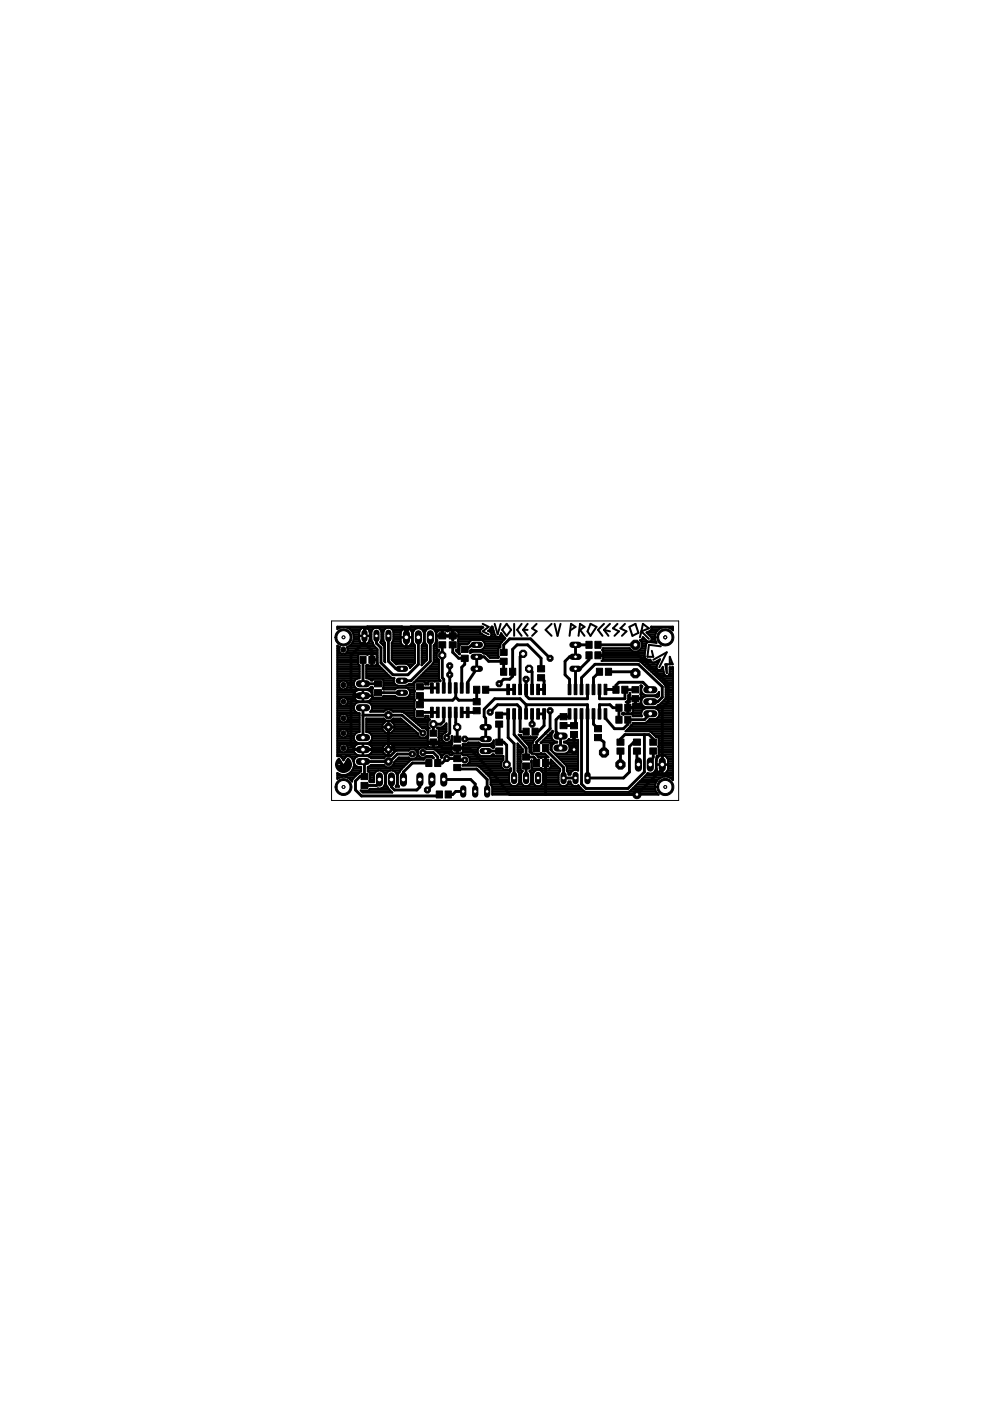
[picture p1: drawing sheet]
<svg xmlns="http://www.w3.org/2000/svg" width="210mm" height="297mm" viewBox="0 0 210 297" stroke-linecap="round" stroke-linejoin="round" font-family="sans-serif">
<g fill="#000" stroke="#000" stroke-width=".21">
<path d="M71.7 133.7a1.82 1.82 0 0 1 2.8 .6 1.82 1.82 0 0 1-1.3 2.6 1.82 1.82 0 0 1-2.2-1.8h.4a1.41 1.41 0 0 1 2-1.3 1.41 1.41 0 0 1 .3 2.4 1.41 1.41 0 0 1-2.2-.8l-.1-.3h-.4a1.76 1.76 0 0 1 .7-1.4z" fill-rule="evenodd"/>
<path d="M139.6 134a1.82 1.82 0 0 1 3 .1 1.82 1.82 0 0 1-1 2.8 1.82 1.82 0 0 1-2.4-1.8h.5a1.42 1.42 0 0 1 2.1-1.2 1.42 1.42 0 0 1 .1 2.4 1.42 1.42 0 0 1-2.2-.9v-.3h-.5z" fill-rule="evenodd"/>
<path d="M72.5 158.2a.52 .52 0 0 1 .8 .2 .52 .52 0 0 1-.4 .7 .52 .52 0 0 1-.6-.5l.6-.1v.2l-.6-.1z" fill-rule="evenodd"/>
<path d="M72.5 155a.52 .52 0 0 1 .8 .2 .52 .52 0 0 1-.4 .8 .52 .52 0 0 1-.6-.6l.6-.1v.2l-.6-.1z" fill-rule="evenodd"/>
<path d="M72.5 151.8a.53 .53 0 0 1 .8 .3 .53 .53 0 0 1-.4 .7 .53 .53 0 0 1-.6-.5l.5-.2 .1 .2h-.6z" fill-rule="evenodd"/>
<path d="M72.4 148.5a.53 .53 0 0 1 .8-.1 .53 .53 0 0 1-.2 .9 .53 .53 0 0 1-.7-.5l.5-.1 .1 .1h-.6z" fill-rule="evenodd"/>
<path d="M71.4 165.7a1.79 1.79 0 0 1 2.9 .2 1.79 1.79 0 0 1-1 2.7 1.79 1.79 0 0 1-2.3-1.7h.5a1.39 1.39 0 0 1 2-1.2 1.39 1.39 0 0 1 .2 2.3 1.39 1.39 0 0 1-2.2-.8v-.3h-.5z" fill-rule="evenodd"/>
<path d="M71.4 161.6a.65 .65 0 0 1 1.1 .2 .65 .65 0 0 1-.5 .9 .65 .65 0 0 1-.8-.6h.4a.25 .25 0 0 1 .4-.2 .25 .25 0 0 1 0 .4 .25 .25 0 0 1-.4-.1l-.4-.1z" fill-rule="evenodd"/>
<path d="M139.6 165.7a1.82 1.82 0 0 1 3 .1 1.82 1.82 0 0 1-1 2.8 1.82 1.82 0 0 1-2.4-1.7h.5a1.42 1.42 0 0 1 2.1-1.2 1.42 1.42 0 0 1 .1 2.4 1.42 1.42 0 0 1-2.2-.9v-.3h-.5z" fill-rule="evenodd"/>
<circle cx="72.8" cy="137.7" r=".55"/>
<circle cx="72.8" cy="145.2" r=".55"/>
</g>
<g fill="#000" stroke="#000" stroke-width=".21">
<path d="M76.3 139.1h1.3v1.5h-1.3zM78.2 139.1h1.3v1.5h-1.3zM93 134.2h1.5v1.3h-1.5zM93 136.1h1.5v1.3h-1.5zM95.2 134.2h1.5v1.3h-1.5zM95.2 136.1h1.5v1.3h-1.5zM97.8 137h1.5v1.3h-1.5zM97.8 138.9h1.5v1.3h-1.5zM106 139.6h1.5v1.3h-1.5zM106 137.6h1.5v1.4h-1.5zM124.2 138.2h1.3v1.5h-1.3zM124.2 136h1.3v1.5h-1.3z"/>
<path d="M126.1 138.2h1.3v1.5h-1.3zM126.1 136h1.3v1.5h-1.3zM79.4 146.2h1.5v1.3h-1.5zM79.4 144.3h1.5v1.3h-1.5zM88.3 150.7h1.5v1.3h-1.5zM88.3 148.8h1.5v1.3h-1.5zM88.3 144.9h1.5v1.4h-1.5zM88.3 146.9h1.5v1.3h-1.5zM91.1 156.7h1.5v1.3h-1.5zM91.1 154.8h1.5v1.3h-1.5zM91.3 149.9h.6v2.2h-.6zM91.3 144.8h.6v2.2h-.6z"/>
<path d="M92.5 149.9h.6v2.2h-.6zM92.5 144.8h.6v2.2h-.6zM93.8 149.9h.6v2.2h-.6zM93.8 144.8h.6v2.2h-.6zM95.1 149.9h.6v2.2h-.6zM95.1 144.8h.6v2.2h-.6zM96.2 157.9h1.5v1.4h-1.5zM96.2 156.1h1.5v1.3h-1.5zM96.3 149.9h.6v2.2h-.6zM96.3 144.8h.6v2.2h-.6zM97.6 149.9h.6v2.2h-.6zM97.6 144.8h.6v2.2h-.6z"/>
<path d="M98.9 149.9h.6v2.2h-.6zM98.9 144.8h.6v2.2h-.6zM100.3 150h1.5v1.3h-1.5zM100.3 148.1h1.5v1.3h-1.5zM100.4 145.5h1.3v1.5h-1.3zM102.3 145.5h1.3v1.5h-1.3zM105.1 152.9h1.5v1.3h-1.5zM105.1 151h1.5v1.3h-1.5zM105.1 156.7h1.5v1.3h-1.5zM105.1 158.6h1.5v1.3h-1.5zM106.1 141.7h1.3v1.5h-1.3zM107.4 150.3h.6v2.2h-.6z"/>
<path d="M107.4 145.1h.6v2.2h-.6zM108 141.7h1.3v1.5h-1.3zM108.7 150.3h.6v2.2h-.6zM108.7 145.1h.6v2.2h-.6zM110 150.3h.6v2.2h-.6zM110 145.1h.6v2.2h-.6zM110.8 159.9h1.5v1.3h-1.5zM110.9 154.4h1.3v1.5h-1.3zM111.3 150.3h.5v2.2h-.5zM111.3 145.1h.5v2.2h-.5zM112.5 150.3h.6v2.2h-.6zM112.5 145.1h.6v2.2h-.6z"/>
<path d="M112.8 154.4h1.3v1.5h-1.3zM113.1 157.9h1.3v1.4h-1.3zM113.8 150.3h.6v2.2h-.6zM113.8 145.1h.6v2.2h-.6zM114 141.1h1.5v1.4h-1.5zM114 143h1.5v1.4h-1.5zM115 157.9h1.3v1.4h-1.3zM115.1 150.3h.6v2.2h-.6zM115.1 145.1h.6v2.2h-.6zM118.7 153.2h1.5v1.3h-1.5zM118.7 151.3h1.5v1.3h-1.5zM120.5 150.3h.6v2.2h-.6z"/>
<path d="M120.5 145.1h.6v2.2h-.6zM121 155.1h1.4v1.3h-1.4zM121 153.2h1.4v1.3h-1.4zM121.7 150.3h.6v2.2h-.6zM121.7 145.1h.6v2.2h-.6zM123 150.3h.6v2.2h-.6zM123 145.1h.6v2.2h-.6zM124.3 150.3h.6v2.2h-.6zM124.3 145.1h.6v2.2h-.6zM125.5 150.3h.6v2.2h-.6zM125.5 145.1h.6v2.2h-.6zM126 153.8h1.5v1.4h-1.5z"/>
<path d="M126 155.7h1.5v1.3h-1.5zM126.4 141.7h1.4v1.5h-1.4zM126.8 150.3h.6v2.2h-.6zM126.8 145.1h.6v2.2h-.6zM128.1 150.3h.6v2.2h-.6zM128.1 145.1h.6v2.2h-.6zM128.4 141.7h1.3v1.5h-1.3zM129.9 145.5h1.4v1.5h-1.4zM130.6 151.8h1.3v1.5h-1.3zM130.6 149.3h1.3v1.5h-1.3zM130.8 158.6h1.5v1.3h-1.5zM130.8 156.7h1.5v1.3h-1.5z"/>
<path d="M131.8 145.5h1.3v1.5h-1.3zM132.5 151.8h1.3v1.5h-1.3zM132.5 149.3h1.3v1.5h-1.3zM134 145.6h1.5v1.3h-1.5zM134 147.5h1.5v1.3h-1.5zM134.3 158.6h1.5v1.3h-1.5zM134.3 156.7h1.5v1.3h-1.5zM137.8 158.6h1.5v1.3h-1.5zM137.8 156.7h1.5v1.3h-1.5zM76.5 165.9h1.5v1.3h-1.5zM76.5 164h1.5v1.3h-1.5zM90.3 161h1.3v1.5h-1.3z"/>
<path d="M92.2 161h1.3v1.5h-1.3zM92.5 167.7h1.3v1.5h-1.3zM94.4 167.7h1.3v1.5h-1.3zM96.2 160.2h1.5v1.3h-1.5zM96.2 162.1h1.5v1.3h-1.5zM110.8 161.8h1.5v1.3h-1.5zM113.1 161h1.3v1.5h-1.3zM115 161h1.3v1.5h-1.3z"/>
<circle cx="82.4" cy="161.5" r=".87"/>
</g>
<g fill="none" stroke="#000" stroke-width=".61">
<path d="M77 139.9v5.1M77.3 136.1l-2.9 2.8v7.3l1.3 1.3M79.8 134.8v1.6l1 1v3.1l2.5 2.6h3.2l2.2-2.3v-5.7M82.4 134.8v5.4l1.5 1.6h1.3M86.2 133.9v1.2M86.2 133.9l-1-1h-7.3l-.6 .6v2.9l1.6 1.6v1.9M86.2 133.9l.9-1h7.9l1 1v1.2M91.2 135.1v5.1l-4.1 4.1h-1.9M93.8 136.7v7l.3 .3v1.9M93.8 134.8h2.2M96 136.7v1.6l1.3 1.3h1.2M98.5 139.6h.1"/>
<path d="M98.5 139.6v1.2l-.6 .7v4.4M101.1 136.7h-1l-1.3 1h-.3M106.8 138.3v-1.6l1.3-1.3h4.4l4.1 4.2M110.9 138.6l-.6 .7v6.9M124.9 136.7h-2.9v2.6h-1.2l-1 .9v2.9l1 .9v2.2M124.9 138.9v1l-1.9 1.9h-1v4.4M126.8 138.9h8.6l6.3 6.1v3.8l-1.3 1.3M126.8 136.7h7.9M75.7 147.5l-1.3 1.3v9.2l1 .9h7.3l1.2-1.3h7.6l.4-.3 .9 .3 1 1h5.7l5.1 5.4 3.5 4.4h26.9l5.4-5.4v-12.9M75.7 147.5h1.3M77 150.1v6.3M77 151.6h8.2l4.5 3.8"/>
<path d="M77 145h3.1M77 145h.1M80.1 146.9h5.1M82.4 154.2v4.7M87.4 159.9h-3.1l-1.6 1.6h-5.7l.3 .3v2.8M89 145.6l.3 .3h3.5M89 147.5v1.9M89.7 159.6h2.2l.9 .9v1.3h1l.9-1h2.2l.4 .3h1.2M92.8 151h-3.5l-.3 .3M94.1 151v1.9l-.6 .6h-1.6v1.9M95.4 141.2v4.7M95.4 151v4.4l-.7 .7v.3"/>
<path d="M96.6 145.9v1.9M96.6 151v2.2l.3 1v2.5M96.6 147.8l-.6 .7h-7M101.1 150.7l-.7 .3h-2.5M101.1 146.2v2.6l-.3-.3h-3.5l-.7-.7M101.1 146.2v.1M103 159.2h2.2l.3 .4 .4-.3M103.9 151l1.6-1.6h4.1l.7 .7v5h1.2M105.8 151.6l-.2-.2h2.1v5l1.3 1.2v7.4M105.8 153.5v3.9M105.8 157.3h1l.6 .7v4.1M106.8 142.4v-2.2h-3.2l-.9-.9h-1.6v2.5l-1.9 2.9v1.2"/>
<path d="M106.8 142.4h.1M108.7 142.4v.1M109 151.4v4.3l2.5 2.9v1.9h1.6l.4 .3v.7l.3 .3M109 146.2h-6M111.5 149.4h13.1v15.6h7.6l1.3-1.3v-5.4l.9-.9h.6M111.5 149.4l-1.2-1.3h-5.4l-2.2 2.3v1.6l.3 .3v4.4h-4.5M111.5 144v3.5l.7 .6h12.4v-1.9M111.5 149.4v2M112.2 141.8l.6 .6v3.8M112.8 151.4v2.1M114.1 151.4h1.3v2.5l-1.3 1.2h-.6M114.7 141.8v-2.2l-2.8-2.9h-2.3l-.9 1v5.7l-.6 .6h-1.3l-1 1"/>
<path d="M114.7 143.7l.7 .6v1.9h-1.3M115.7 158.6v.3l3.8 3.8v2.3h2.5M115.7 155.4l-1.9 1.9v1.3M116.6 154.5l-.9 .9M116.6 150.7v3.8M119.5 152h.1M120.8 152h-2.3l-.6 .6v2.5l1 1v2.5M120.8 152h.1M120.8 151.4v.6M121.7 155.7v3.2M122 151.4v2.1l-.3 .4-2.2-.1M123.3 146.2v-2.5l2.9-2.9h9.2l5 4.8v2.2l-.9 1h-1.6"/>
<path d="M123.3 151.4v14.8l.9 1h8.9l3.5-3.5v-8M125.8 151.4v2.1l1 1M125.8 146.2h.1M126.8 156.4l1.3 .9v2.3M127.1 151.4v-2h2.2l.7 .7h1.2v2.5M127.1 146.2v1.9h5.4v-1.9M127.1 142.4l-1.3 1.3v2.5M128.4 146.2h2.2M129 142.4h5.1l.3 .3h.3M131.6 157.4v-.7l.9-1h5.1l.9 1v.7M131.6 159.2v2.9M132.5 146.2h2.2"/>
<path d="M133.1 150.1h7.3M134.7 148.1v2M135 159.2v2.9h.4M137.9 146.2l-1.6-1.5h-5.1l-.6 .6v1.3M137.9 151.3l-1.3 1.3h-3.5v.9l-.9 1h-1.9l-1.9-2.2v-.9M138.5 159.2v1.3l-.6 1.6M77.3 166.5v.1M77.3 164.6h-1l-.9 1v1.9l1.2 1.3h15.9l.7-.4M77.3 164.6v.1M80.5 165.3v.9l-.7 .3h-2.5M83 165.3v1.6l.6 .6h4.8l.6-.6v-1.6M90.9 161.8h-3.5l-1.9 1.9v1.6"/>
<path d="M91.6 165.3v1.2l-1 1M94.1 165.3h5.7l1 .9v1.6M96.9 162.7l.4 .3h3.8l2.2 2.3v2.5M98.2 167.8h-1.6l-.6 .6h-1M111.5 162.4v2.6M115.7 161.8v6.6"/>
</g>
<g fill="none" stroke="#000" stroke-width=".42">
<path d="M71.5 138.6h8.6M71.5 133h.8M71.5 139.8h4.4M71.5 137.1h.5M71.5 139.4h4.4M71.5 139h4.4M71.5 138.3h.5M71.5 137.9h.4M71.5 137.5h.4M71.7 133.2l-.2 .2v-.5h30.7l.3 .1-.6 .5M71.7 133.2h.1M72 137.2l-.2 .5 .2 .6 .5 .3"/>
<path d="M72 137.2l-.5-.3v23.4h.1M72 137.2h.1M72.6 132.9l.9 .1M72.6 132.9h.1M72.6 132.9l-.9 .3M73.5 133l.8 .5M73.5 133h.1M73.6 133h28.8M73.6 138.3h6.5M73.7 137.5h6.2M73.7 137.1h5.8M73.7 137.9h6.4"/>
<path d="M74.2 133.4h2.3M74.3 136.8h.1M74.3 136.8l-.7 .4 .1 .5-.1 .6-.5 .3M74.3 136.8h4.9M74.3 133.5l.6 .7M74.3 133.5h.1M74.5 133.8h1.7M74.6 136.4h2M74.8 134.2h1.4M74.9 136l-.6 .8M74.9 134.2h.1M74.9 136v.1"/>
<path d="M74.9 134.2l.2 .9-.2 .9M74.9 136h1.4M74.9 134.5h1.3M75 135.7h1.2M75 134.9h1.2M75 135.3h1.2M76.2 134.8h2.2M77.2 133a1.13 1.13 0 0 0-1 1.1v1.5a1.13 1.13 0 0 0 1.1 1 1.13 1.13 0 0 0 1.1-1v-1.5l-.3-.7M77.3 135.7h.1M77.3 133v3.6M77.3 136.4h.1M77.3 136h.1"/>
<path d="M77.3 135.3h.1M77.3 134.9h.1M77.3 134.5h.1M77.3 134.2h.1M77.3 133.8h.1M77.3 133.4h.1M77.4 133l.7 .4M77.9 136.4h1.2M78.1 133.4h1M78.1 138.7l-.2 .1-1.8-.1-.2 .3v1.8l.3 .3v2.7a1.18 1.18 0 0 0-1.2 1 1.18 1.18 0 0 0 1 1.3M78.3 136h.6M78.3 133.8h.5"/>
<path d="M78.4 135.7h.3M78.4 135.3h.3M78.4 134.9h.3M78.4 134.5h.3M78.4 134.2h.3M78.7 138.7v1.1h1.4M78.7 139.4h.3M78.7 139h.3M79 138.7v2.4h.7l.2-.3 .1-.8h-1.3v1.1l-.8-.2-.2 .2v2.7l.7 .2 .3 .3h.3l.2-.4M79.6 138.7l.3 .3 .1 .8M79.9 139h.2M80 139.4h.1"/>
<path d="M80.6 133.4h1M80.8 136h.6M80.8 136.4h.8M80.8 133.8h.6M80.9 135.7h.4M80.9 135.3h.4M80.9 134.9h.4M80.9 134.5h.4M80.9 134.2h.4M81.2 136.8h.4M81.4 137.1h.2M81.5 138.6h.1"/>
<path d="M81.5 139.8h.1M81.5 139.4h.1M81.5 139h.1M81.5 138.3h.1M81.5 137.9h.1M81.5 137.5h.1M83.1 138.6h4.9M83.1 136.8h2.2M83.1 139.8h4.9M83.1 137.1h4.9M83.1 139.4h4.9M83.1 139h4.9"/>
<path d="M83.1 138.3h4.9M83.1 137.9h4.9M83.1 137.5h4.9M83.1 136.4h1.9M83.1 133.4h2.3M83.3 136h1.6M83.4 133.8h1.7M83.4 135.7h1.5M83.4 135.3h1.5M83.4 134.9h1.5M83.4 134.5h1.5M83.4 134.2h1.6"/>
<path d="M84.9 136v-.8h2.5v.8M86.1 133.2a1.19 1.19 0 0 0-1.2 1.1v.8h2.5v-1l-.4-.7M86.1 133.2h.1M86.1 136.8h.1M86.1 135.7h.1M86.1 133.2v3.9a1.23 1.23 0 0 1-1.2-1.1M86.1 136.4h.1M86.1 136h.1M86.1 135.3h.1M86.1 134.9h.1M86.1 134.5h.1M86.1 134.2h.1"/>
<path d="M86.1 133.8h.1M86.1 133.4h.1M86.9 133.4h1.1M87 133.4l-.8-.2v3.9M87 136.8h.9M87.2 133.8h.5M87.3 136.4h.4M87.4 134.2h.1M87.4 135.7h.1M87.4 136a1.19 1.19 0 0 1-1.1 1.1M87.4 136h.1M87.4 135.3h.1"/>
<path d="M87.4 134.9h.1M87.4 134.5h.1M87.5 134.1a1.2 1.2 0 0 1 1.2-.9 1.2 1.2 0 0 1 1.2 .9M87.5 134.1v2l.5 .7v3.7l-1.1 1.1-.4-.7M89.4 133.4h1.2M89.4 138.6h1.1M89.4 139.8h1.1M89.4 137.1h1.1M89.4 139.4h1.1M89.4 139h1.1M89.4 138.3h1.1M89.4 137.9h1.1"/>
<path d="M89.4 137.5h1.1M89.5 136.8h1M89.7 133.8h.5M89.7 136.4h.5M89.9 135.7h.2M89.9 134.1v2l-.5 .7v4.3l1.1-1.2v-3.1l-.4-.7v-2M89.9 136h.2M89.9 135.3h.2M89.9 134.9h.2M89.9 134.5h.2M89.9 134.2h.2M90.1 134.1a1.2 1.2 0 0 1 1.1-.9 1.2 1.2 0 0 1 1.2 .9"/>
<path d="M91.9 133.4h10M91.9 138.6h.7M91.9 139.8h1M91.9 137.1h.7M91.9 139.4h.7M91.9 139h.7M91.9 138.3h.9M91.9 137.9h1.2M91.9 137.5h.7M92 136.8h.6M92.3 133.8h.5M92.3 136.4h.3"/>
<path d="M92.4 135.7h.2M92.4 134.1v2l-.5 .7-.1 3.8-4.3 4.3-.8 .1-.6 .4M92.4 136h.2M92.4 135.3h.2M92.4 134.9h1.3M92.4 134.5h.2M92.4 134.2h.2M92.6 139.4l.5 .5v3.9l.3 .6h-1l-.2 .1-.2-.1h-.9l-.3 .2v.5h-.6v-.3l-.3-.3h-1.8l-.2 .3v1.6l.1 .2-.1 .1v1.6l.1 .2-.1 .1v1.6M92.6 135.6v-.7h1.1v-1.2l-.9 .1-.2 .3v.6h4.6v-.7l-.2-.2-.9-.1v2h-.2v-2h-.7l-.3 .2-.3-.2h-.7v1.2h3.3v.7M92.6 135.6v1.9l.5 .3v.2l-.5 .5v.9M93.7 134.5h.2M93.7 134.2h.2"/>
<path d="M93.7 133.8h.2M93.9 134.9h2M94.8 133.8h.2M95.9 135.3h.2M95.9 134.5h.2M95.9 134.2h.2M95.9 133.8h.2M96.1 134.9h7M96.7 137.9h.7M97 138.3h.4M97 133.8h4.7M97.2 136.8h.3"/>
<path d="M97.2 137.1h.2M97.2 137.5h.2M97.2 136.4h2.2M97.2 136h2.4M97.2 135.7h9.6M97.2 135.6v1.9l-.5 .3v.2l.7 .7 .1-.1-.1-.1v-1.6l.2-.3h1.5l.3-.2M97.2 135.3h9.8M97.2 134.5h5.1M97.2 134.2h4.6M97.3 138.6h.2M99.7 138.3h.3M99.7 137.9h5.9"/>
<path d="M100.2 135.7l-.4 .1-.4 .6M101.7 133.7v.1M101.7 133.8l.1 .3M101.8 133.7h-.1M101.8 134.1v.1M101.9 133.5h.1M101.9 133.5l-.1 .2M102 135.7a1.09 1.09 0 0 1 .8 1 1.09 1.09 0 0 1-.8 1.1l-2-.1-.3 .2v.6l.5-.3h1.8l.5 .4 .6 .1M102.1 138.3h3.5M102.3 132.3l1.3 .6-1.3 1 1.3 .6M102.4 137.5h3.2M102.6 136h3.9"/>
<path d="M102.7 137.1h3.4M102.8 136.4h3.4M102.8 136.8h3.3M103 138.6h2.6M103.1 138.7l.8 .8 1.7-.1M103.4 139h2.2M103.5 133.8h1.2M103.8 139.4h1.8M104 133.4h.6M104.1 134.9h1M104.1 133.3l-.6 .5 .5 .2a.62 .62 0 0 1 .2 .8 .62 .62 0 0 1-.7 .3l-1.7-.9M104.1 133.3h.1"/>
<path d="M104.1 134.2h.7M104.2 133.1l-.1 .2M104.2 133.1h.1M104.2 133h.3M104.2 134.5h.7M104.2 132.9h.2l.7 2M104.2 132.9v.2M104.2 132.9h.1M104.9 132.3l.6 2.2 .7-2.2M105.1 134.9l.1 .1a.61 .61 0 0 0 .8-.1M105.6 137.5v1.6l.2 .2-.2 .1M105.7 135.1h.1"/>
<path d="M106 134.9l.2-.7 .8 1.1M106 134.9h.7M106.1 134.7h.1M106.2 134.5h.2M106.4 136.1h.1M107 135.3h.1M107 135.3l.1 .1-.9 .9-.1 .9-.5 .3M107.4 132.3l1 1.2-1 1.3-.9-1.3zM109 132.3v2.5M110.6 132.3l-1 1.2 1 1.3M110.9 133.5l1 1.3M110.9 133.5h1"/>
<path d="M111.9 132.3l-1 1.2M113.8 132.3l-1 .9 1 .7-1 .9M116.9 132.3l-1.2 1.2 1.2 1.3M117.6 132.3l.6 2.5 .7-2.5M121.1 133.5l.9-.6-.9-.6-.3 2.5M122.7 134.8l.3-2.5 .9 .6-.9 .6 .9 1.3M125.2 132.3l1.3 .6-1.3 1.9-.6-.9zM126.9 139h9.8M127.8 137.9h6.2M127.8 137.9l.1 .9h-1v.3h1v.6l-.3 .4M127.8 137.5h5.8M127.9 138.6h8.8"/>
<path d="M127.9 139.4h8.8M127.9 138.3h8.9M128.1 132.3l-1.3 1.2 .9 1.3M128.1 133.5l.9 1.3M128.1 133.5l1.2 .4M129.3 132.3l-1.2 1.2M130.9 132.3l-.9 .9 1.2 .7-.9 .9M132.5 132.3l-.9 .9 1.2 .7-.9 .9M133.5 132.9l1.2-.6 .7 1.9-1.3 .6zM135.5 137.9h1.3M135.8 137.5h1.1M136 136h1.4"/>
<path d="M136 135.7h.9M136 133.9l-.3 1.2M136 133.9l1.6 1.5M136.1 136.8h.8M136.1 137.1h.8M136.1 136.4h1M136.3 135.3h.2M136.3 132.3l1.3 .9-1.6 .7zM136.7 139.4l.1 .3M136.8 139.7l.3 .1M136.9 139.7l-9 .1M137.1 139.8h.1"/>
<path d="M137.1 139.8l.8 .1a.62 .62 0 0 0 .8 .6l1.3-.7-.8 1.5a.62 .62 0 0 0 .2 .7 .62 .62 0 0 0 .7 0M137.1 134.2h2M137.5 134.5h1.5M137.8 136.1h.1M137.8 136.1a.62 .62 0 0 0-.8 .4l-.3 2.9M137.8 136h1.3M137.8 133.8l-.7 .3 1 1a.63 .63 0 0 1-.1 .8 .63 .63 0 0 1-.8 .1l-.9-.9a.65 .65 0 0 1-.6 .6l.4 .4v1.2l-.8 .8h-1.1l-.7-.7h-5.7l-.1 .4 .1 .1M137.8 133.8h1.5M137.9 134.9h1M137.9 133.8h-.1M137.9 133.7v.1M138.1 132.9h4.6v.7l-.1-.1"/>
<path d="M138.1 132.9h.1M138.1 132.9l.1 .1M138.2 135.7h.7M138.2 133v.4M138.2 133.4l-.3 .3M138.2 133h2.3M138.2 135.3h.7M138.2 133.4h1.5M138.5 139.9l2.9-1.6-1.6 3.2M139.3 133.8h.1M139.3 133.8l-.4 .9v.9l.3 .7-1.4-.2M140 133.2h.1"/>
<path d="M140 133.2l-.7 .6M140.1 137l-2.5-.3-.3 2.6h1.2l-.3-1.3M140.8 132.9h.1M140.8 132.9l1 .1M140.8 132.9l-.8 .3M141.8 133h.1M141.8 133l.8 .5M141.8 133h.9M142.4 133.4h.3M142.6 133.5h.1M71.5 155.9h.6M71.5 151.7h.6"/>
<path d="M71.5 158.5h.4M71.5 157.7h4.4M71.5 160h4.1M71.5 152.5h.5M71.5 149.9h3.5M71.5 148h.9M71.5 147.6h3.5M71.5 149.5h.8M71.5 140.1h4.4M71.5 158.9h.5M71.5 145.4h.4M71.5 145h.4"/>
<path d="M71.5 152.9h.7M71.5 151h4M71.5 151.4h4.7M71.5 146.1h7.5M71.5 148.8h.4M71.5 143.9h4.3M71.5 144.3h3.7M71.5 159.6h3.7M71.5 159.2h.7M71.5 158.1h.6M71.5 157.4h4M71.5 157h3.7"/>
<path d="M71.5 156.6h3.5M71.5 156.2h.9M71.5 155.5h.4M71.5 155.1h.5M71.5 154.7h.8M71.5 154.4h4.7M71.5 154h4.7M71.5 153.6h4.7M71.5 153.2h4.7M71.5 152.1h.4M71.5 150.6h3.7M71.5 150.2h3.5"/>
<path d="M71.5 149.1h.5M71.5 148.4h.5M71.5 147.3h3.5M71.5 146.9h3.6M71.5 146.5h4M71.5 145.8h.5M71.5 144.6h.6M71.5 143.5h4.7M71.5 143.1h4.7M71.5 142.8h4.7M71.5 142.4h4.7M71.5 142h4.7"/>
<path d="M71.5 141.6h4.7M71.5 141.3h4.7M71.5 140.9h4.5M71.5 140.5h4.4M72.5 146.2l-.5-.4-.2-.6 .2-.5 .5-.4h.6l.5 .4 .1 .5-.1 .6-.5 .4M72.5 157.7l-.4 .4-.2 .5 .2 .6 .4 .3h.6l.5-.3 .2-.6-.2-.5-.5-.4M72.5 151.4l-.4 .3-.2 .6 .2 .5 .4 .3h.6l.5-.3 .2-.5-.2-.6-.5-.3M73.2 156.2h1.8M73.3 148h1.8M73.3 149.5h1.9M73.4 154.7h2.8M73.5 159.2h1.5"/>
<path d="M73.5 152.9h2.7M73.5 144.6h1.6M73.6 145.8h1.7M73.6 151.7h2.6M73.6 158.1h1.7M73.6 155.9h1.5M73.6 149.1h1.9M73.6 148.4h1.8M73.7 155.1h2.5M73.7 152.5h2.5M73.7 158.9h7.4M73.7 145h1.3"/>
<path d="M73.7 145.4h1.4M73.7 152.1h2.5M73.7 158.5h1.4M73.7 148.8h14.2M73.7 155.5h1.7M75 147.6h3.9M75 158.8v.1M75 147.6l.1 .4M75 159.2v-.2h3.9v.2M75 159.2l.2 .4M75 156.6l.5 .8M75.1 148l.3 .4 .7 .3"/>
<path d="M75.2 146.9l-.2 .5h3.9l-.1-.5M75.2 146.9l.2-.3a1.87 1.87 0 0 1 1.5-.3v2.4M75.2 159.6l.4 .4M75.3 158.1l.6-.4h1v2.4l-1.3-.1M75.3 158.1l-.3 .7M75.5 157.4l.5 .2h2l.4-.2M76.9 158.5h.1M76.9 157.7h.1M76.9 160h.1M76.9 148h.1M76.9 147.6h.1M76.9 159.6h.1"/>
<path d="M76.9 159.2h.1M76.9 158.1h.1M76.9 148.4h.1M76.9 147.3h.1M76.9 146.9h.1M76.9 146.5h.1M77.7 152.5h3.8M77.7 152.9h7.9M77.7 155.1h3.8M77.7 154.7h3.5M77.7 154.4h3.4M77.7 154h3.4"/>
<path d="M77.7 153.6h3.4M77.7 153.2h3.8M77.7 143.5h5M77.7 143.1h4.7M77.7 142.8h4.3M77.7 142.4h3.9M77.7 142h3.5M77.7 141.6h3.2M77.7 141.3h2.8M78 146.1l.7-.4h.3l.1 .2-.1 .1v1.7l.2 .2h1.8l.3-.3h2.5l.5 .3h1.8a1.09 1.09 0 0 0 .9-1 1.09 1.09 0 0 0-.9-1.1h-1.8l-.5 .4M78 157.7h4M78.1 143.9h5.5"/>
<path d="M78.3 160h3.4M78.4 157.4h13.4M78.4 146.5h.6M78.4 149.1h9.5M78.5 155.5h10.1M78.6 148.4h9.3M78.6 145.8h.4M78.6 158.1h2.8M78.7 158.1l-.7-.4h-1v2.4l1.4-.1M78.7 158.1l.2 .7M78.7 140.1h.3M78.7 159.6h2.6"/>
<path d="M78.7 157h12M78.7 150.6h3M78.7 140.9h.3M78.7 140.5h.3M78.8 155.9h9.8M78.8 149.5h9.1M78.8 146.9l-.3-.3a1.55 1.55 0 0 0-1.5-.3v2.4M78.8 146.9h.2M78.8 148h9.1M78.8 148l-.4 .5-.6 .2M78.9 158.5h2.3M78.9 149.9h9"/>
<path d="M78.9 156.6l-.5 .8M78.9 156.6h11.8M78.9 156.2h10.1M78.9 150.2h9M78.9 159.2l-.5 .8M78.9 159.2h2.2M78.9 147.3h.1M78.9 147.6h.1M78.9 147.6l-.1 .4M78.9 158.8v.1M79.9 140.9h.3M80 140.1h.1"/>
<path d="M80 140.5h.1M81 143.9l.3 .2v1.7l-.1 .1 .1 .3 2.5-.1M81.1 158.9h2.5M81.1 158.8v.4M81.1 154.2h2.5M81.1 159.2a1.26 1.26 0 0 0 1.1 1 1.26 1.26 0 0 0 1.2-.6M81.3 147.6h2.5M81.3 145.4h6.6M81.3 145h2.4M81.3 144.3h2.2M81.3 145.8h6.6M81.3 144.6h2.2"/>
<path d="M81.4 158.1a1.26 1.26 0 0 1 1.9 0M81.4 158.1l-.3 .7M81.5 140.1h.1M81.5 147.6h.1M82.1 152.8l-.7-.5h-3.7v2.9a1.17 1.17 0 0 1 1.2 1.4M82.4 158.5h.1M82.4 157.7h.1M82.4 160h.1M82.4 158.9h.1M82.4 152.9v2.5M82.4 157.7v2.5M82.4 159.6h.1"/>
<path d="M82.4 159.2h.1M82.4 158.1h.1M82.4 155.1h.1M82.4 154.7h.1M82.4 154.4h.1M82.4 154h.1M82.4 153.6h.1M82.4 153.2h.1M82.6 152.8l.8-.5h1.5l3.7 3.2M82.7 157.7h8M83 160h.1M83.1 150.6h4.8"/>
<path d="M83.2 152.5h1.9M83.2 155.1h5M83.2 153.2h2.8M83.3 140.1h4.7M83.3 158.1l.3 .7M83.3 158.1h7.4M83.4 159.6h.1M83.5 158.5h13.3v1.2l-.9-.1-.2-.3v-.6h2.4v.7l-.3 .3h-.7v-1.2h4.5M83.6 159.2h.4M83.6 154.7h4.2M83.6 159.2l-.2 .4M83.6 153.6h2.8"/>
<path d="M83.6 158.9h5.3M83.6 158.8v.4M83.6 154.4h3.7M83.6 154h3.3M83.7 140.5h4.3M85.6 151l-2.2-.1a1.23 1.23 0 0 0-2 0h-2.9a1.16 1.16 0 0 0 .4-1.2 1.16 1.16 0 0 0-.9-.8h-2a1.18 1.18 0 0 0-1 1.3 1.18 1.18 0 0 0 1.2 1v4a1.17 1.17 0 0 0-1.2 1.4M85.6 151l3.9 3.4h.6l.6 .6v.9M85.6 151h2.3M86 151.4h1.9M86.4 151.7h1.5M86.5 140.9l-.4-.2h-1.8l-.3 .2-.9-1v-3.6l.3-.6v-1.8a1.09 1.09 0 0 0-1.1-.8 1.09 1.09 0 0 0-1 .8v1.8l.3 .6 .1 4.1-.2-.2v-3l-.9-1 .3-.5v-1.8a1.09 1.09 0 0 0-1.1-.8 1.09 1.09 0 0 0-1.1 .8v1.8l.5 1.1 .9 .8 .1 3.3 2.7 2.8 .7 .1a1.06 1.06 0 0 0 .7 1.6M86.5 140.9h1.2"/>
<path d="M86.6 147.6h1.3M86.6 146.1h1.3M86.8 141.3h.5M86.9 152.1h1M86.9 147.3h1M86.9 146.5h1M86.9 146.9h1M87 158.8l-.3 .4h-2.6l-1.2 1.1h-1l-.5 .5h-2.7l-.7-.5h-2a1.2 1.2 0 0 0-.9 1.5 1.2 1.2 0 0 0 1.5 .8v1h-.3l-1.5 1.6-.1 .5-.4-.5M87.3 152.5h3.7M87.4 145h.5M87.8 152.9h3.1M87.8 144.6h.2"/>
<path d="M87.9 158.8l.6 .6v.9l-.6 .6h-.9l-.3-.3h-2.1l-1 1v.4l-.8 .7h-.9l-.5-.5M87.9 150.2l.1 .2-.1 .1v1.6M87.9 152.1l.2 .3h1.8l.3-.3M88.2 153.2h2.5M88.2 144.3h5.1M88.3 159.2h.3M88.5 160h.1M88.5 159.6h.1M88.6 143.9h4.5M88.6 155.5v.4M88.6 155.9l.6 .6h.9l.6-.6M88.6 153.6h2.1"/>
<path d="M88.9 143.5h4.2M89 154h1.7M89.3 143.1h3.8M89.4 140.1h.9M89.4 140.9h.2M89.4 140.5h.5M89.5 154.4h1.6M89.7 142.8h3.4M90 144.6h.8M90.1 142.4h3M90.2 152.1v-.3h.6v.5l.4 .3-.5 .5v.9l.4 .4-.4 .2 .1 1.8-.1 .2M90.2 145h.6"/>
<path d="M90.2 152.1h.6M90.3 156.2h.4M90.4 154.7h.3M90.4 142h2.7M90.7 156.6v.6h1.1v1.3l-1-.2-.1-.2v-.6h2.4l-.1 .7-.3 .3h-.7v-1.3h1.1v-.6M90.7 155.9h.1M90.7 155.5h.1M90.7 155.1h.1M90.8 141.6h2.3M91.2 141.3h1.9M91.6 140.9h1.5M91.8 157.7h.2"/>
<path d="M91.8 158.1h.2M91.9 140.5h1.2M91.9 140.1h1.2M92 157.4h2.2M92 158.9l1.4 1.2 .1 .5 .2 .1v-.3l.6-.6h.9l.3 .3h.3l.2-.3h1.9l.2 .3h.9l.6 .6M92.5 159.2h3.2M92.7 154.4h2M92.9 159.6h3M93 155.9h.8M93 156.2h.7M93 155.5h1.1M93 155.1h1.7"/>
<path d="M93 154.7h1.7M93.1 158.1h2.6M93.1 156.6h.6M93.1 156.6l-.2-.2 .1-1.8-.3-.2 .1-.2 1.1-.1 .8-.7v1.8a1.52 1.52 0 0 0-1 1.6l.6 .6h.9l.6-.6M93.1 157.7h2.7M93.1 157h.8M93.3 160h.8M94 154h.7M94.4 153.6h.3M95.2 157.4h.6M95.4 160h.4M95.6 157h.2"/>
<path d="M95.7 158.9h-5.3l-.3-.4h-.9l-.6 .6v.9l.6 .6h2.5l.2 .2 .1-.1-.4-.4h-1.2l-.5 .6v.2h-2.6l-2.4 2.2-.1 .3M95.8 156l.1 1.6-.2 .9M95.8 156.6h.1M95.8 156.2h.1M96.8 158.9h.3M96.8 159.6h.3M96.8 159.2h.3M98 159.6h3.3M98.1 160h3.5M98.1 158.9h3.2M98.1 159.2h3.2M98.1 158.1h6.6"/>
<path d="M99 157.8l.3-.4h2.2l.6 .4h1.7l.4-.2 .5-.6v1.2l.1 .1-.1 .2-.9-.3h-1.7a1.09 1.09 0 0 0-.9 1 1.09 1.09 0 0 0 .9 1.1M102 157.7l-3.9 .1v.7M103.9 157.7h.8M104.4 158.5h.3M104.5 157.4h.2M104.7 157h.1M109.7 158.5h.8M109.7 157.7h.1M109.7 160h.7M109.7 158.9h1.1M109.7 159.6h.8M109.7 159.2h1.1"/>
<path d="M109.7 158.1h.5M110.1 155.9h.4M110.4 156.2h.3M110.7 156.6h2.8M110.8 158.9v.6l-.4 .2v1.6l.1 .2M110.8 158.9l-1.1-1.3v5.9l.4 .6M111.1 157h2.1M111.4 157.4h1.7M111.7 157.7h1M112.1 158.1h.6M112.1 158.1l-2.1-2.3h.5l.2 .5h1.7l.1-.2 .1 .2h1.2l-.6 .6-.1 .6-.4 .2v1.8l.3 .3h1.6l.1-.2 .8 .2 .8 .8h-.5v2.4M112.1 158.1l.1 .1"/>
<path d="M112.2 158.2h.1M112.2 158.2l.1 .3M112.3 158.5v1l.4 .2a1.66 1.66 0 0 1 1.4 .7v.2l.6 .1 .8-.1v1.1h1.3v-.7l2 2v.5l-.4 .6M112.3 158.5h.4M112.3 158.9h.4M112.3 159.2h.4M112.4 156.2h.2M112.6 159.6h.2M113.6 160h2.1M114.8 157.4h3.3M115.1 157h2.2M115.5 156.6h1.6"/>
<path d="M115.9 156.2h1M116.2 155.9h.7M116.3 155.9l.9-1v.4a1.21 1.21 0 0 0-.2 1.3 1.21 1.21 0 0 0 1.1 .6v.2a1.17 1.17 0 0 0-1.2 1.4M116.3 155.9l-1.7 1.6 .1 .1 .2-.1h1.6l.2 .2v1.3l3.4 3.3 .1 .3M116.3 155.9h.1M116.6 155.5h.5M116.7 158.5h.2M116.7 157.7h.6M116.7 158.9h.2M116.7 158.1h.3M116.9 158.8l.5 .8M117 159.2h.1"/>
<path d="M117 155.1h.2M117.4 159.6h.1M117.4 159.6l.5 .2h1.9l.5-.2M117.7 160h4.9M119.6 157.4h3M120.2 159.6h2.4M120.4 157h2.2M120.4 157.7h2.2M120.6 159.2h2M120.7 158.1h1.9M120.8 158.8a1.15 1.15 0 0 0-1.2-1.4v-.2a1.12 1.12 0 0 0 1-.5l.3 .2h.7v-1h.2v1l.8-.1v6.6M120.8 158.8l-.5 .8"/>
<path d="M120.8 158.5h1.8M120.8 158.9h1.8M121.6 156.6h.2M121.6 156.2h.2M127.6 140.1h10.4M131.9 151.4h4.1M132.9 148.8h.6M132.9 148.7l-.2 .1h.3v1.1h3.7M132.9 154.7h9.8M133 149.5h.2M133 151h.2M133 150.6h.2"/>
<path d="M133 150.2h.2M133 149.1h.2M133.2 148.4h.3M133.2 148h1.4v1.2h-.4v.7M133.2 147.6h.3M133.3 154.4h9.4M133.5 147.3h.1M133.5 148l.1-1.1-.1 .3-.3 .2v.9l-.3 .4M133.5 154.1l-.9 .9h5.1l1.4 1.3h.3l.3 .2v1.7l-.1 .1 .1 .1v1.7l-.5 .2v.4M133.5 154.1l.1 .1M133.7 154h9M133.7 153.9l-.2 .2"/>
<path d="M133.7 153.9l.1 .1M134.1 153.6h8.6M134.2 151.7h1.8M134.2 151h1.8M134.2 149.5h2M134.2 150.6h2M134.2 150.2h2.5M134.6 148.8h.2M134.6 149.1h.2M134.6 148.4h.2M135.5 140.1l5.5 5.1M135.8 149.1h.2"/>
<path d="M135.8 145.4h.2M135.8 147.3h.7M135.9 146.1h.1M135.9 146.9h.2M135.9 146.5h.1M135.9 145.8h.2M135.9 147.6h.9M135.9 148.8h.1M135.9 148.4h.1M136 140.5h3.6M136.1 146.9a1.08 1.08 0 0 1 .1-1.4l-.4-.1v1.8l.1 .8M136.2 148h-1.4v1.2h.7l.4-.2v-.7h-2.4v.5h-.3v2.5h.6l.4-.3v-.8h-1.2v1.1l-1.1-.1v.2l.3 .2 .1-.2h1.6l.3 .5h1.9a1.16 1.16 0 0 1 .8-1.8h2l.7 .5"/>
<path d="M136.4 140.9h3M136.8 141.3h2.4M136.9 153.2h5.8M137.2 141.6h2M137.3 152.9h5.4M137.6 142h1.9M137.9 155.1h4.8M138 142.4h2.7M138.3 155.5h4.4M138.4 142.8h2.4M138.7 155.9h4M138.8 143.1h2.1"/>
<path d="M138.9 147.6h.7M139 149.9h3.7M139.1 156.2h3.6M139.1 150.2h3.6M139.2 143.5h3.5M139.3 147.3h.4M139.3 140.1h.5M139.5 152.1h3.2M139.6 149.5h3.1M139.6 150.6h3.1M139.6 150.6a1.18 1.18 0 0 1-.7 1.9M139.6 143.9h3.1"/>
<path d="M139.7 146.9h.1M139.7 158.5h3M139.7 157.7h3M139.7 160h3M139.7 158.9h3M139.7 159.6h3M139.7 159.2h3M139.7 158.1h3M139.7 157.4h3M139.7 157h3M139.7 156.6h3M139.7 151.7h3"/>
<path d="M139.8 151h2.9M139.8 151.4h2.9M140 144.3h2.7M140.1 142l.4-.6 .4 1.7M140.1 142h.5M140.1 149.1h2.6M140.4 141.6h.2M140.4 144.6h2.3M140.5 148.8h2.2M140.8 142.9h.1M140.8 145h1.9M140.9 148.4h1.8"/>
<path d="M141 145.2l.1 .2M141 145.2h.1M141 143.3h.1M141.1 148h1.6M141.1 145.4h1.6M141.1 145.4l-.1 2.8-1.7 1.6-.4 .1h-2a1.18 1.18 0 0 1-1-1.1 1.18 1.18 0 0 1 1-1.2h2l.5 .2 .3-.3v-.8l-.4 .5-.4 .2h-2l-.8-.5M141.1 147.6h1.6M141.1 145.5h.1M141.1 146.1h1.6M141.1 147.3h1.6M141.1 146.9h1.6M141.1 146.5h1.6"/>
<path d="M141.1 145.8h1.6M141.8 143.2l-.1 .1M141.9 143.1h.8M142 142.4h.7M142 142h.7M142 141.6h.7M142 142.8v-1.3h.7v23.9l-.1-.2M142 142.8v.1a.61 .61 0 0 1-.5 .4 .61 .61 0 0 1-.6-.2M142 142.8h.7M142.3 140.5l-.3 .3v-1.5l.6 1.5h-1.5l.3 1.9v-1.9M142.7 152.5h-5l-.9 .8h-2.6v.2l-.5 .4M71.5 163.9v1.3l.2-.2"/>
<path d="M71.5 163.9h.1M71.5 163.9l.9 .4h.9l.8-.4M71.5 164.1h.4M71.5 164.8h.6M71.5 164.5h4M71.6 161.5l.3-.4v.4h.3M71.6 161.1l.3-.3 .9 1.6 1-1.6a1.59 1.59 0 0 1 .3 2.3 1.59 1.59 0 0 1-2.3 .2 1.59 1.59 0 0 1-.2-2.2zM71.6 160.3h.1M71.7 160.3l.6 .1M71.7 165h.1M72.3 160.4h1.1M72.3 160.4l.5 .8 .6-.8"/>
<path d="M72.5 162.1v.8l-.3 .1v-.3h1M72.5 160.7h.6M72.6 164.7l.9 .1M72.6 164.7h.1M72.6 164.7l-.9 .3M72.7 161.1h.2M72.8 162.4v-.3l-.3 .1a.63 .63 0 0 1 .1 .7 .63 .63 0 0 1-.7 .3l-.3-.3 .1-.3h.2v.4M73.2 162.1l.6-.6h.3l-.1 .5zM73.2 162.1v.6M73.2 162.1l-.4 .3M73.5 164.8l.8 .4M73.5 164.8h.1"/>
<path d="M73.6 160.3h.1M73.6 160.3l-.2 .1M73.6 160.3h.4M73.6 164.8h1.5M73.7 164.1h2.2M73.8 161.1l-.3 .3v.7l.3-.3 .1 .2 .5 .1v.1l-.2 .2h-.7v.3h.6l-.3 .3-1.1 .1-.2 .3h.7a.32 .32 0 0 0 .3-.4 .32 .32 0 0 0-.3-.3M74 160.3h.1M74 160.3l.2 .1M74.1 163.9h.1M74.2 160.4h1.6M74.2 160.4h.1M74.2 160.4l.3 .2"/>
<path d="M74.3 165.2h.1M74.3 165.2h.5M74.3 163.7h1.9M74.5 160.6l.5 .8M74.5 160.6h.1M74.6 165.6h.1M74.6 160.7h.7M74.7 163.3h1.9M74.8 163.2l-.7 .7M74.8 163.2v.1M74.8 161.1h.3M74.9 163h1.7"/>
<path d="M75 161.4v.6M75 161.4v.1M75 162.6h.9M75 161.5h.1M75 161.9h.1M75 162h.1M75 162l.1 .3M75.1 162.3l-.3 .9M75.1 162.3v.1M75.1 162.2h.2M76.7 167.9h6.3M78 163h7.2"/>
<path d="M78 163.3h6.9M78 162.6h3.8M78.1 160.4h3.7M78.3 167.5h4.3M78.3 165.6h1M78.3 163.7h1.3M78.4 165.2h.9M78.4 164.1h1M78.4 164.8h.9M78.4 164.5h.9M78.6 162.2h2.8M78.6 160.7h2.8"/>
<path d="M78.7 162.2l-.7 .4v1l.4 .2v1.7l-.1 .1 .1 .2h.9v-1.5l.2-.4 .7-.6M80 167.2l-.1 .1M80.7 163.3l.4 .2 .5 .8v2a1.42 1.42 0 0 1-1.6 .9M80.9 167.1h1.4M81.3 163.7h.8M81.4 166.7h.6M81.5 164.1h.4M81.6 166.3h.3M81.6 165.2h.2M81.6 166h.2M81.6 165.6h.2M81.6 164.8h.2"/>
<path d="M81.6 164.5h.2M82.8 163.3l-.5 .2-.5 .8v2l.6 1 .8 .7h-6.3l-.4-.4h1.7l.2-.3 1.6-.1M82.9 162.6h2.7M83.2 163.3l.5 .2 .5 .8v2l-.3 .5h.7l-.3-.5v-2l.5-.7M83.3 162.2h2.7M83.6 161.9h2.8M83.7 161.5h3M83.9 163.7h.8M83.9 166.7h.7M84 161.1h3.2M84.1 164.1h.3M84.1 166.3h.3"/>
<path d="M84.2 165.2h.1M84.2 166h.1M84.2 165.6h.1M84.2 164.8h.1M84.2 164.5h.1M84.4 160.7h2.4M84.8 163.6h.1M88.1 160.7h1.9M88.4 160.4h.6M90.3 160.4h1.4M91.8 160.7h.1M93.5 160.4h.2"/>
<path d="M99.2 160.4h7.5M99.3 161.9h7M99.6 160.7v.9l-.6 .6M99.6 161.1h7.1M99.6 161.5h6.8M99.6 160.7h7.1M101.6 162.6h4.7M101.7 162.6l2.2 2.3M102 163h4.7M102.4 163.3h5.9M102.8 163.7h5.3M103.1 164.1h4.8"/>
<path d="M103.5 164.5h4.4M103.8 160.3l.9-.3 .2 .3h1.8v.9l-.4 .4v1l.6 .7h1l.4-.4v.6l-.4 .6M103.9 164.8h4M103.9 164.9l.1 1.4M104 165.2h3.9M104 166.3l.4 .6v1.6h35.2l-.3-.3M104 166.3h4.2M104 166h4M104 165.6h3.9M104.3 166.7h18.5M104.4 167.9h19.6M104.4 168.2h34.9"/>
<path d="M104.4 167.5h19.1M104.4 167.1h18.7M106.3 162.2h-8.2v.1h3.1l.5 .3M107.9 164.1v1.7a1.09 1.09 0 0 0 1.1 .9 1.09 1.09 0 0 0 1.1-.9v-1.7M108.2 163h.1M109.7 160.4h.7M109.7 163h.7M109.7 161.9h.7M109.7 162.2h.7M109.7 161.1h.7M109.7 163.3h.8M109.7 162.6h.7"/>
<path d="M109.7 161.5h.8M109.7 160.7h.7M109.8 166.3h1M109.9 163.7h.7M110 166h.6M110.1 165.2h.4M110.1 164.1h.4M110.1 165.6h.4M110.1 164.8h.4M110.1 164.5h.4M110.5 164.1v1.7a1.07 1.07 0 0 0 1 .9 1.07 1.07 0 0 0 1.1-.9v-1.7M110.5 161.5l-.1 .1v1.6l.4 .3"/>
<path d="M110.8 163.5h.1M110.8 163.5l-.3 .6M112.3 163.5h.1M112.3 163.5l.3 .6M112.3 166.3h1M112.5 163.7h.7M112.6 161.5l.1 .1M112.6 166h.5M112.6 163.3h1M112.6 161.5h.1M112.6 165.2h.4M112.6 164.1h.4"/>
<path d="M112.6 165.6h.4M112.6 164.8h.4M112.6 164.5h.4M112.7 161.3l-.1 .2M112.7 162.7l.3 .2 1.7-.1 .3 .2M112.7 161.9h.1M112.7 162.2h.1M112.7 162.6h.1M112.7 161.2v2l-.4 .3M113 164.1a1.08 1.08 0 0 1 1.1-.9 1.08 1.08 0 0 1 1 .9M113 164.1v1.7a1.07 1.07 0 0 0 1.1 .9 1.07 1.07 0 0 0 1-.9v-1.7M114 160.4h2.1"/>
<path d="M114.6 163.3h4.2M114.9 166.3h3.8M115 163.7h3.6M115.1 166h3.4M115.1 165.2h3.3M115.1 164.1h3.3M115.1 165.6h3.3M115.1 164.8h3.3M115.1 164.5h3.3M115.5 162.2h.3M115.5 161.1h.3M115.5 162.6h.3"/>
<path d="M115.5 161.5h.3M115.5 160.7h.3M116.4 163h2.3M116.8 162.6l-.4 .4h-3.7M116.8 161.9v.7M116.8 162.2h1.2M116.8 161.1h.1M116.8 162.6h1.5M116.8 161.5h.4M117.6 161.9h-2.1v1.1M118.1 160.4h4.5M118.4 164.1v1.7a1.07 1.07 0 0 0 1.2 .9 1.07 1.07 0 0 0 .9-1h.4a1.07 1.07 0 0 0 1.7 .8l1.5 1.4h9.2l.2-.1 3.7-3.7"/>
<path d="M118.5 160.7h4.1M118.9 161.1h3.7M119.2 161.5h3.4M119.6 161.9h3M120 162.2h2.6M120.2 162.6v.9l.3 .6M120.2 163h2.4M120.2 163.3h1.3M120.2 162.6h2.4M120.3 166.3h.9M120.4 163.7h.7M120.5 166h.5"/>
<path d="M120.5 164.1v.2h.4v-.2M120.5 164.1h.4M122.5 163.3h.1M122.6 163.4a1.1 1.1 0 0 0-1.7 .7M133.4 167.9h5.7M133.8 167.5h5.2M134.2 167.1h4.7M134.6 166.7h4.3M135 166.3h3.9M135.3 166h3.8M136.1 165.2h3.5M136.5 164.8h3.7"/>
<path d="M136.8 164.5h5.9M137.2 164.1h5.5M138.7 163.7h.9M139 163.3h.3M139.1 163h.1M139.1 161.9h.1M139.1 161.1v2a1.19 1.19 0 0 1-1.8 .8l-.1 .2M139.1 161.1h.1M139.1 162.2h.1M139.1 162.6h.1M139.1 161.5h.1M139.2 160.7h.2"/>
<path d="M139.2 160.4h.5M139.2 160.7l-.1 .4M139.2 160.7h.1M139.3 165.5l-3.6 .1M139.3 168.2h.1M139.3 165.5l-.4 .9v.9l.4 .9M140 164.9h.1M140 164.9l-.7 .6M140.3 160.1h.1M140.3 160.1a1.19 1.19 0 0 0-1.1 1.1v.9h2.4l-.1-1.4M140.4 160.4h.1M140.4 163h.1"/>
<path d="M140.4 161.9h.1M140.4 162.2h.1M140.4 161.1h.1M140.4 163.3h.1M140.4 162.6h.1M140.4 160.1v4a1.23 1.23 0 0 1-1.2-1.1v-.8h2.4v.8a1.24 1.24 0 0 1-1.1 1.1M140.4 163.7h.1M140.4 161.5h.1M140.4 160.7h.1M140.8 164.6l1 .1M140.8 164.6h.1M140.8 164.6l-.8 .3"/>
<path d="M141.1 160.4h1.6M141.3 163.7h1.4M141.5 160.7l-.4-.4-.6-.2v4M141.5 160.7h1.2M141.5 163.3h1.2M141.6 161.1h1.1M141.6 163h1.1M141.6 161.9h1.1M141.6 162.2h1.1M141.6 162.6h1.1M141.6 161.5h1.1M141.8 164.7h.1"/>
<path d="M141.8 164.7l.8 .5M141.9 164.8h.8M142.6 165.2h.1"/>
<circle cx="72.8" cy="148.8" r=".92"/>
<circle cx="72.8" cy="155.4" r=".92"/>
<circle cx="82.3" cy="154.2" r="1.36"/>
</g>
<circle cx="82.4" cy="161.5" r=".4" fill="#fff" stroke="#000" stroke-width=".21"/>
<circle cx="82.4" cy="158.9" r=".8" fill="#000" stroke="#000" stroke-width=".21"/>
<circle cx="82.4" cy="158.9" r=".4" fill="#fff" stroke="#000" stroke-width=".21"/>
<circle cx="82.4" cy="154.2" r=".87" fill="#000" stroke="#000" stroke-width=".21"/>
<circle cx="82.4" cy="154.2" r=".4" fill="#fff" stroke="#000" stroke-width=".21"/>
<circle cx="82.4" cy="151.6" r=".8" fill="#000" stroke="#000" stroke-width=".21"/>
<circle cx="82.4" cy="151.6" r=".4" fill="#fff" stroke="#000" stroke-width=".21"/>
<path d="M76.2 150.1h1.5" fill="none" stroke="#000" stroke-width="1.5"/>
<circle cx="77" cy="150.1" r=".51" fill="#fff" stroke="#000" stroke-width=".21"/>
<path d="M76.2 147.5h1.5" fill="none" stroke="#000" stroke-width="1.5"/>
<circle cx="77" cy="147.5" r=".51" fill="#fff" stroke="#000" stroke-width=".21"/>
<path d="M76.2 145h1.5" fill="none" stroke="#000" stroke-width="1.5"/>
<circle cx="77" cy="145" r=".51" fill="#fff" stroke="#000" stroke-width=".21"/>
<circle cx="91.9" cy="153.5" r=".83" fill="#000" stroke="#000" stroke-width=".21"/>
<circle cx="91.9" cy="153.5" r=".51" fill="#fff" stroke="#000" stroke-width=".21"/>
<circle cx="96.9" cy="154.2" r=".83" fill="#000" stroke="#000" stroke-width=".21"/>
<circle cx="96.9" cy="154.2" r=".51" fill="#fff" stroke="#000" stroke-width=".21"/>
<circle cx="93.8" cy="138.9" r=".83" fill="#000" stroke="#000" stroke-width=".21"/>
<circle cx="93.8" cy="138.9" r=".51" fill="#fff" stroke="#000" stroke-width=".21"/>
<path d="M85.5 164.5v1.5" fill="none" stroke="#000" stroke-width="1.5"/>
<circle cx="85.5" cy="165.3" r=".51" fill="#fff" stroke="#000" stroke-width=".21"/>
<path d="M83 164.5v1.5" fill="none" stroke="#000" stroke-width="1.5"/>
<circle cx="83" cy="165.3" r=".51" fill="#fff" stroke="#000" stroke-width=".21"/>
<path d="M80.5 164.5v1.5" fill="none" stroke="#000" stroke-width="1.5"/>
<circle cx="80.5" cy="165.3" r=".51" fill="#fff" stroke="#000" stroke-width=".21"/>
<path d="M94.1 164.5v1.5" fill="none" stroke="#000" stroke-width="1.5"/>
<circle cx="94.1" cy="165.3" r=".51" fill="#fff" stroke="#000" stroke-width=".21"/>
<path d="M91.6 164.5v1.5" fill="none" stroke="#000" stroke-width="1.5"/>
<circle cx="91.6" cy="165.3" r=".51" fill="#fff" stroke="#000" stroke-width=".21"/>
<path d="M89 164.5v1.5" fill="none" stroke="#000" stroke-width="1.5"/>
<circle cx="89" cy="165.3" r=".51" fill="#fff" stroke="#000" stroke-width=".21"/>
<circle cx="131.6" cy="162.1" r="1.05" fill="#000" stroke="#000" stroke-width=".21"/>
<circle cx="131.6" cy="162.1" r=".51" fill="#fff" stroke="#000" stroke-width=".21"/>
<path d="M140.4 161.3v1.6" fill="none" stroke="#000" stroke-width="1.5"/>
<circle cx="140.4" cy="162.1" r=".51" fill="#fff" stroke="#000" stroke-width=".21"/>
<path d="M137.9 161.3v1.6" fill="none" stroke="#000" stroke-width="1.5"/>
<circle cx="137.9" cy="162.1" r=".51" fill="#fff" stroke="#000" stroke-width=".21"/>
<path d="M135.4 161.3v1.6" fill="none" stroke="#000" stroke-width="1.5"/>
<circle cx="135.4" cy="162.1" r=".51" fill="#fff" stroke="#000" stroke-width=".21"/>
<path d="M124.6 164.3v1.3" fill="none" stroke="#000" stroke-width="1.3"/>
<circle cx="124.6" cy="165" r=".4" fill="#fff" stroke="#000" stroke-width=".21"/>
<path d="M119.5 164.3v1.3" fill="none" stroke="#000" stroke-width="1.3"/>
<circle cx="119.5" cy="165" r=".4" fill="#fff" stroke="#000" stroke-width=".21"/>
<path d="M122 164.3v1.3" fill="none" stroke="#000" stroke-width="1.3"/>
<circle cx="122" cy="165" r=".4" fill="#fff" stroke="#000" stroke-width=".21"/>
<path d="M98.2 167.2v1.3" fill="none" stroke="#000" stroke-width="1.3"/>
<circle cx="98.2" cy="167.8" r=".4" fill="#fff" stroke="#000" stroke-width=".21"/>
<path d="M103.3 167.2v1.3" fill="none" stroke="#000" stroke-width="1.3"/>
<circle cx="103.3" cy="167.8" r=".4" fill="#fff" stroke="#000" stroke-width=".21"/>
<path d="M100.8 167.2v1.3" fill="none" stroke="#000" stroke-width="1.3"/>
<circle cx="100.8" cy="167.8" r=".4" fill="#fff" stroke="#000" stroke-width=".21"/>
<path d="M114.1 164.3v1.3" fill="none" stroke="#000" stroke-width="1.3"/>
<circle cx="114.1" cy="165" r=".4" fill="#fff" stroke="#000" stroke-width=".21"/>
<path d="M109 164.3v1.3" fill="none" stroke="#000" stroke-width="1.3"/>
<circle cx="109" cy="165" r=".4" fill="#fff" stroke="#000" stroke-width=".21"/>
<path d="M111.5 164.3v1.3" fill="none" stroke="#000" stroke-width="1.3"/>
<circle cx="111.5" cy="165" r=".4" fill="#fff" stroke="#000" stroke-width=".21"/>
<path d="M102.3 159.2h1.3" fill="none" stroke="#000" stroke-width="1.3"/>
<circle cx="103" cy="159.2" r=".4" fill="#fff" stroke="#000" stroke-width=".21"/>
<path d="M102.3 154.2h1.3" fill="none" stroke="#000" stroke-width="1.3"/>
<circle cx="103" cy="154.2" r=".4" fill="#fff" stroke="#000" stroke-width=".21"/>
<path d="M102.3 156.7h1.3" fill="none" stroke="#000" stroke-width="1.3"/>
<circle cx="103" cy="156.7" r=".4" fill="#fff" stroke="#000" stroke-width=".21"/>
<path d="M84.5 146.9h1.4" fill="none" stroke="#000" stroke-width="1.3"/>
<circle cx="85.2" cy="146.9" r=".4" fill="#fff" stroke="#000" stroke-width=".21"/>
<path d="M84.5 141.8h1.4" fill="none" stroke="#000" stroke-width="1.3"/>
<circle cx="85.2" cy="141.8" r=".4" fill="#fff" stroke="#000" stroke-width=".21"/>
<path d="M84.5 144.3h1.4" fill="none" stroke="#000" stroke-width="1.3"/>
<circle cx="85.2" cy="144.3" r=".4" fill="#fff" stroke="#000" stroke-width=".21"/>
<path d="M82.4 134.2v1.3" fill="none" stroke="#000" stroke-width="1.3"/>
<circle cx="82.4" cy="134.8" r=".4" fill="#fff" stroke="#000" stroke-width=".21"/>
<path d="M77.3 134.2v1.3" fill="none" stroke="#000" stroke-width="1.3"/>
<circle cx="77.3" cy="134.8" r=".4" fill="#fff" stroke="#000" stroke-width=".21"/>
<path d="M79.8 134.2v1.3" fill="none" stroke="#000" stroke-width="1.3"/>
<circle cx="79.8" cy="134.8" r=".4" fill="#fff" stroke="#000" stroke-width=".21"/>
<path d="M121.4 141.8h1.3" fill="none" stroke="#000" stroke-width="1.3"/>
<circle cx="122" cy="141.8" r=".4" fill="#fff" stroke="#000" stroke-width=".21"/>
<path d="M121.4 136.7h1.3" fill="none" stroke="#000" stroke-width="1.3"/>
<circle cx="122" cy="136.7" r=".4" fill="#fff" stroke="#000" stroke-width=".21"/>
<path d="M121.4 139.3h1.3" fill="none" stroke="#000" stroke-width="1.3"/>
<circle cx="122" cy="139.3" r=".4" fill="#fff" stroke="#000" stroke-width=".21"/>
<path d="M100.4 136.7h1.3" fill="none" stroke="#000" stroke-width="1.3"/>
<circle cx="101.1" cy="136.7" r=".4" fill="#fff" stroke="#000" stroke-width=".21"/>
<path d="M100.4 141.8h1.3" fill="none" stroke="#000" stroke-width="1.3"/>
<circle cx="101.1" cy="141.8" r=".4" fill="#fff" stroke="#000" stroke-width=".21"/>
<path d="M100.4 139.3h1.3" fill="none" stroke="#000" stroke-width="1.3"/>
<circle cx="101.1" cy="139.3" r=".4" fill="#fff" stroke="#000" stroke-width=".21"/>
<path d="M76.2 156.4h1.5" fill="none" stroke="#000" stroke-width="1.5"/>
<circle cx="77" cy="156.4" r=".51" fill="#fff" stroke="#000" stroke-width=".21"/>
<path d="M76.2 158.9h1.5" fill="none" stroke="#000" stroke-width="1.5"/>
<circle cx="77" cy="158.9" r=".51" fill="#fff" stroke="#000" stroke-width=".21"/>
<path d="M76.2 161.5h1.5" fill="none" stroke="#000" stroke-width="1.5"/>
<circle cx="77" cy="161.5" r=".51" fill="#fff" stroke="#000" stroke-width=".21"/>
<circle cx="134.7" cy="136.7" r="1.05" fill="#000" stroke="#000" stroke-width=".21"/>
<circle cx="134.7" cy="136.7" r=".51" fill="#fff" stroke="#000" stroke-width=".21"/>
<path d="M137.1 146.2h1.5" fill="none" stroke="#000" stroke-width="1.5"/>
<circle cx="137.9" cy="146.2" r=".51" fill="#fff" stroke="#000" stroke-width=".21"/>
<path d="M137.1 148.8h1.5" fill="none" stroke="#000" stroke-width="1.5"/>
<circle cx="137.9" cy="148.8" r=".51" fill="#fff" stroke="#000" stroke-width=".21"/>
<path d="M137.1 151.3h1.5" fill="none" stroke="#000" stroke-width="1.5"/>
<circle cx="137.9" cy="151.3" r=".51" fill="#fff" stroke="#000" stroke-width=".21"/>
<circle cx="128.1" cy="159.6" r="1.05" fill="#000" stroke="#000" stroke-width=".21"/>
<circle cx="128.1" cy="159.6" r=".51" fill="#fff" stroke="#000" stroke-width=".21"/>
<circle cx="134.7" cy="142.7" r="1.05" fill="#000" stroke="#000" stroke-width=".21"/>
<circle cx="134.7" cy="142.7" r=".51" fill="#fff" stroke="#000" stroke-width=".21"/>
<circle cx="107.4" cy="162.1" r=".83" fill="#000" stroke="#000" stroke-width=".21"/>
<circle cx="107.4" cy="162.1" r=".51" fill="#fff" stroke="#000" stroke-width=".21"/>
<path d="M118.1 156.1h1.5" fill="none" stroke="#000" stroke-width="1.5"/>
<circle cx="118.9" cy="156.1" r=".51" fill="#fff" stroke="#000" stroke-width=".21"/>
<path d="M118.1 158.6h1.5" fill="none" stroke="#000" stroke-width="1.5"/>
<circle cx="118.9" cy="158.6" r=".51" fill="#fff" stroke="#000" stroke-width=".21"/>
<circle cx="112.2" cy="141.8" r=".83" fill="#000" stroke="#000" stroke-width=".21"/>
<circle cx="112.2" cy="141.8" r=".51" fill="#fff" stroke="#000" stroke-width=".21"/>
<circle cx="110.9" cy="138.6" r=".83" fill="#000" stroke="#000" stroke-width=".21"/>
<circle cx="110.9" cy="138.6" r=".51" fill="#fff" stroke="#000" stroke-width=".21"/>
<path d="M86.2 134.4v1.5" fill="none" stroke="#000" stroke-width="1.5"/>
<circle cx="86.2" cy="135.1" r=".51" fill="#fff" stroke="#000" stroke-width=".21"/>
<path d="M88.7 134.4v1.5" fill="none" stroke="#000" stroke-width="1.5"/>
<circle cx="88.7" cy="135.1" r=".51" fill="#fff" stroke="#000" stroke-width=".21"/>
<path d="M91.2 134.4v1.5" fill="none" stroke="#000" stroke-width="1.5"/>
<circle cx="91.2" cy="135.1" r=".51" fill="#fff" stroke="#000" stroke-width=".21"/>
<circle cx="121.7" cy="158.9" r=".89" fill="#000" stroke="#000" stroke-width=".21"/>
<circle cx="121.7" cy="158.9" r=".4" fill="#fff" stroke="#000" stroke-width=".21"/>
<circle cx="135" cy="168.4" r=".89" fill="#000" stroke="#000" stroke-width=".21"/>
<circle cx="135" cy="168.4" r=".4" fill="#fff" stroke="#000" stroke-width=".21"/>
<circle cx="94.7" cy="156.4" r=".68" fill="#000" stroke="#000" stroke-width=".21"/>
<circle cx="94.7" cy="156.4" r=".3" fill="#fff" stroke="#000" stroke-width=".21"/>
<circle cx="94.7" cy="160.8" r=".68" fill="#000" stroke="#000" stroke-width=".21"/>
<circle cx="94.7" cy="160.8" r=".3" fill="#fff" stroke="#000" stroke-width=".21"/>
<circle cx="89.7" cy="155.4" r=".68" fill="#000" stroke="#000" stroke-width=".21"/>
<circle cx="89.7" cy="155.4" r=".3" fill="#fff" stroke="#000" stroke-width=".21"/>
<circle cx="89.7" cy="159.6" r=".68" fill="#000" stroke="#000" stroke-width=".21"/>
<circle cx="89.7" cy="159.6" r=".3" fill="#fff" stroke="#000" stroke-width=".21"/>
<circle cx="98.5" cy="156.7" r=".68" fill="#000" stroke="#000" stroke-width=".21"/>
<circle cx="98.5" cy="156.7" r=".3" fill="#fff" stroke="#000" stroke-width=".21"/>
<circle cx="98.5" cy="161.1" r=".68" fill="#000" stroke="#000" stroke-width=".21"/>
<circle cx="98.5" cy="161.1" r=".3" fill="#fff" stroke="#000" stroke-width=".21"/>
<circle cx="116.6" cy="139.6" r=".68" fill="#000" stroke="#000" stroke-width=".21"/>
<circle cx="116.6" cy="139.6" r=".3" fill="#fff" stroke="#000" stroke-width=".21"/>
<circle cx="116.6" cy="150.7" r=".68" fill="#000" stroke="#000" stroke-width=".21"/>
<circle cx="116.6" cy="150.7" r=".3" fill="#fff" stroke="#000" stroke-width=".21"/>
<circle cx="103.9" cy="151" r=".68" fill="#000" stroke="#000" stroke-width=".21"/>
<circle cx="103.9" cy="151" r=".3" fill="#fff" stroke="#000" stroke-width=".21"/>
<circle cx="105.8" cy="145" r=".68" fill="#000" stroke="#000" stroke-width=".21"/>
<circle cx="105.8" cy="145" r=".3" fill="#fff" stroke="#000" stroke-width=".21"/>
<circle cx="112.8" cy="153.5" r=".68" fill="#000" stroke="#000" stroke-width=".21"/>
<circle cx="112.8" cy="153.5" r=".3" fill="#fff" stroke="#000" stroke-width=".21"/>
<circle cx="90.6" cy="167.5" r=".68" fill="#000" stroke="#000" stroke-width=".21"/>
<circle cx="90.6" cy="167.5" r=".3" fill="#fff" stroke="#000" stroke-width=".21"/>
<circle cx="111.5" cy="144" r=".68" fill="#000" stroke="#000" stroke-width=".21"/>
<circle cx="111.5" cy="144" r=".3" fill="#fff" stroke="#000" stroke-width=".21"/>
<circle cx="95.4" cy="143.1" r=".68" fill="#000" stroke="#000" stroke-width=".21"/>
<circle cx="95.4" cy="143.1" r=".3" fill="#fff" stroke="#000" stroke-width=".21"/>
<circle cx="95.4" cy="141.2" r=".68" fill="#000" stroke="#000" stroke-width=".21"/>
<circle cx="95.4" cy="141.2" r=".3" fill="#fff" stroke="#000" stroke-width=".21"/>
<circle cx="87.4" cy="159.9" r=".68" fill="#000" stroke="#000" stroke-width=".21"/>
<circle cx="87.4" cy="159.9" r=".3" fill="#fff" stroke="#000" stroke-width=".21"/>
<g fill="none" stroke="#000" stroke-width=".21">
<path d="M70.3 131.7h73.6v38h-73.6z"/>
<circle cx="72.8" cy="135.1" r=".3"/>
</g>
<circle cx="72.8" cy="135.1" r=".3" fill="#fff" stroke="#000" stroke-width=".21"/>
<circle cx="72.8" cy="166.9" r=".3" fill="none" stroke="#000" stroke-width=".21"/>
<circle cx="72.8" cy="166.9" r=".3" fill="#fff" stroke="#000" stroke-width=".21"/>
<circle cx="141.1" cy="135.1" r=".3" fill="none" stroke="#000" stroke-width=".21"/>
<circle cx="141.1" cy="135.1" r=".3" fill="#fff" stroke="#000" stroke-width=".21"/>
<circle cx="141.1" cy="135.1" r=".3" fill="none" stroke="#000" stroke-width=".21"/>
<circle cx="141.1" cy="135.1" r=".3" fill="#fff" stroke="#000" stroke-width=".21"/>
<circle cx="141.1" cy="166.9" r=".3" fill="none" stroke="#000" stroke-width=".21"/>
<circle cx="141.1" cy="166.9" r=".3" fill="#fff" stroke="#000" stroke-width=".21"/>
</svg>
